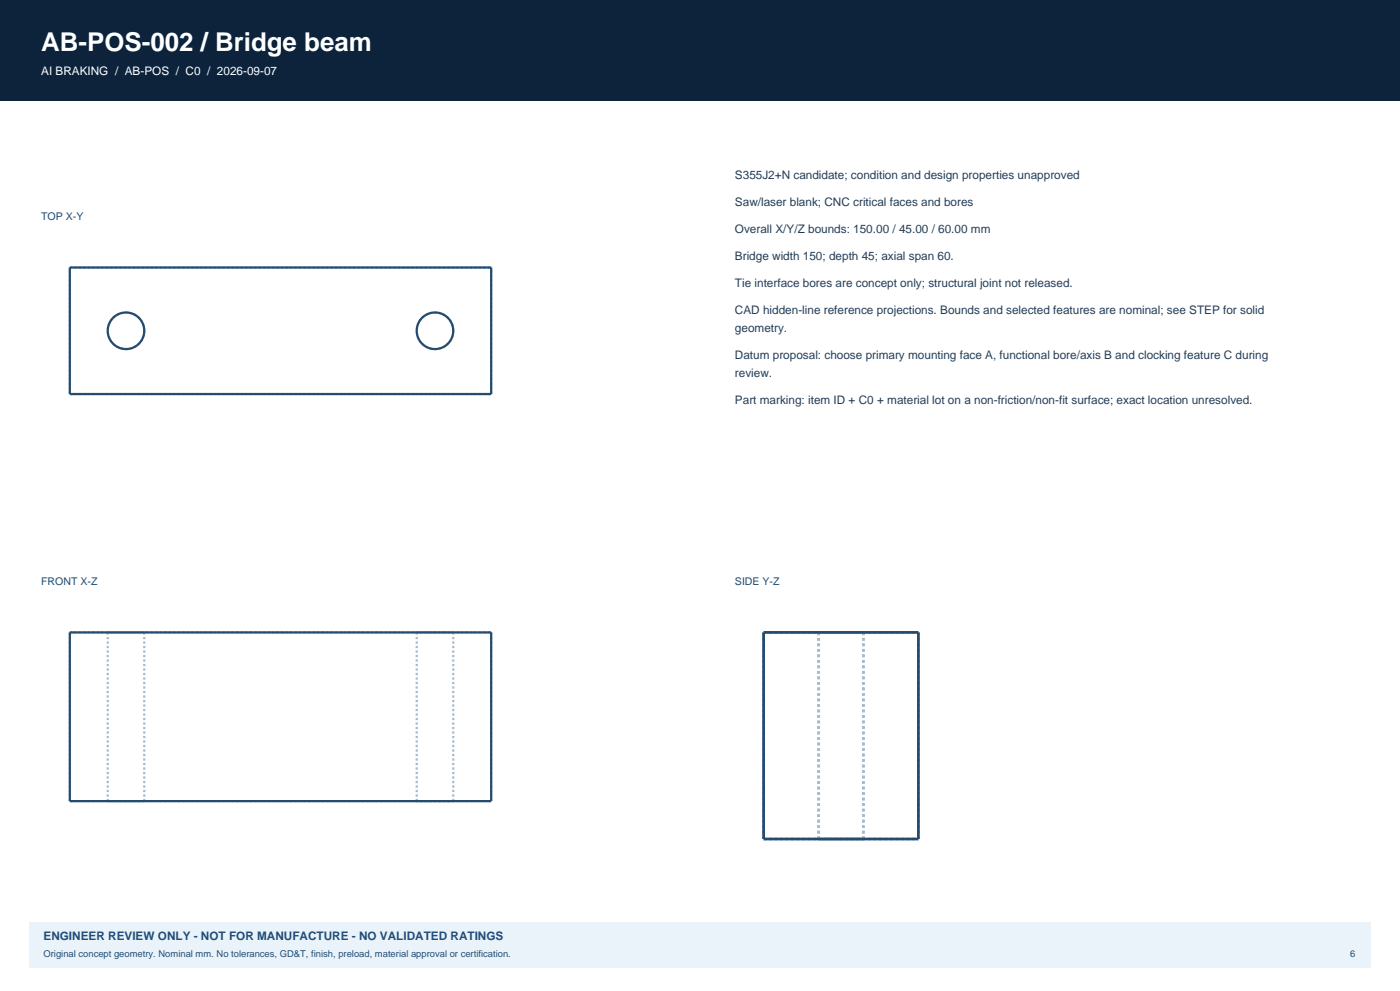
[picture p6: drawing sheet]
<svg xmlns="http://www.w3.org/2000/svg" width="420mm" height="297mm" viewBox="0 0 420 297" stroke-linecap="round" stroke-linejoin="round" font-family="sans-serif">
<defs><g id="words">
<text font-size="7.8" fill="#fff" x="12.3" y="15.2">AB-POS-002 / Bridge beam</text>
<text font-size="3.5" fill="#fff" x="12.3" y="22.6">AI BRAKING / AB-POS / C0 / 2026-09-07</text>
<g font-size="3.5" fill="#243e57">
<text x="220.5" y="53.6">S355J2+N candidate; condition and design properties unapproved</text>
<text x="220.5" y="61.7">Saw/laser blank; CNC critical faces and bores</text>
<text x="220.5" y="69.8">Overall X/Y/Z bounds: 150.00 / 45.00 / 60.00 mm</text>
<text x="220.5" y="77.9">Bridge width 150; depth 45; axial span 60.</text>
<text x="220.5" y="86">Tie interface bores are concept only; structural joint not released.</text>
<text x="220.5" y="94.2">CAD hidden-line reference projections. Bounds and selected features are nominal; see STEP for solid</text>
<text x="220.5" y="99.4">geometry.</text>
<text x="220.5" y="107.6">Datum proposal: choose primary mounting face A, functional bore/axis B and clocking feature C during</text>
<text x="220.5" y="112.9">review.</text>
<text x="220.5" y="121">Part marking: item ID + C0 + material lot on a non-friction/non-fit surface; exact location unresolved.</text>
</g>
<text font-size="3.5" fill="#1b4e80" x="13.1" y="281.8">ENGINEER REVIEW ONLY - NOT FOR MANUFACTURE - NO VALIDATED RATINGS</text>
<g font-size="3.2" fill="#254c6e">
<text x="12.3" y="65.9">TOP X-Y</text>
<text x="12.3" y="175.3">FRONT X-Z</text>
<text x="220.5" y="175.3">SIDE Y-Z</text>
</g>
<g font-size="2.8" fill="#1b4e80">
<text x="13.1" y="286.8">Original concept geometry. Nominal mm. No tolerances, GD&amp;T, finish, preload, material approval or certification.</text>
<text x="405" y="286.8">6</text>
</g>
</g></defs>
<path d="M0 0h420v30h-420z" fill-rule="evenodd" fill="#0d233b"/>
<path d="M8.8 276.2h402.4v13.7h-402.4z" fill-rule="evenodd" fill="#eaf3fa"/>
<g fill="none" stroke="#a5bccd" stroke-width=".67" stroke-dasharray=".7 .7" stroke-linecap="butt">
<path d="M20.9 80.2h126.5M43.3 99.1l-.4 2.1-1.3 1.9-1.7 1.1-2.1 .4-2.1-.4-1.7-1.1-1.3-1.9-.4-2.1 .4-2 1.3-1.9 1.7-1.1 2.1-.4 2.1 .4 1.7 1.1 1.3 1.9 .4 2M136 99.1l-.4 2.1-1.3 1.9-1.8 1.1-2 .4-2.1-.4-1.7-1.1-1.3-1.9-.4-2.1 .4-2 1.3-1.9 1.7-1.1 2.1-.4 2 .4 1.8 1.1 1.3 1.9 .4 2M20.9 118.1v-37.9M20.9 118.1h126.5M147.4 118.1v-37.9M20.9 189.5h126.5M32.3 189.5h11M32.3 189.5v50.6M43.3 189.5h-11M125 189.5h11M125 189.5v50.6"/>
<path d="M136 189.5h-11M20.9 240.1v-50.6M20.9 240.1h126.5M32.3 240.1h11M43.3 240.1h-11M43.3 240.1v-50.6M125 240.1h11M136 240.1h-11M136 240.1v-50.6M147.4 240.1v-50.6"/>
</g>
<g fill="none" stroke="#254c6e" stroke-width=".67" stroke-linecap="butt">
<path d="M20.9 80.2h126.5v37.9h-126.5zM20.9 189.5h126.5v50.6h-126.5z"/>
<circle cx="37.8" cy="99.1" r="5.5"/>
<circle cx="130.5" cy="99.1" r="5.5"/>
</g>
<path d="M229.1 189.5h46.4M245.6 189.5h13.4M245.6 189.5v61.9M252.3 189.5h-6.7M259 189.5h-6.7M259 189.5v61.9M229.1 251.4v-61.9M229.1 251.4h46.4M245.6 251.4h13.4M252.3 251.4h-6.7M259 251.4h-6.7M275.5 251.4v-61.9" fill="none" stroke="#a5bccd" stroke-width=".83" stroke-dasharray=".8 .8" stroke-linecap="butt"/>
<path d="M229.1 189.5h46.4v61.9h-46.4z" fill="none" stroke="#254c6e" stroke-width=".83" stroke-linecap="butt"/>
<use href="#words"/>
</svg>
